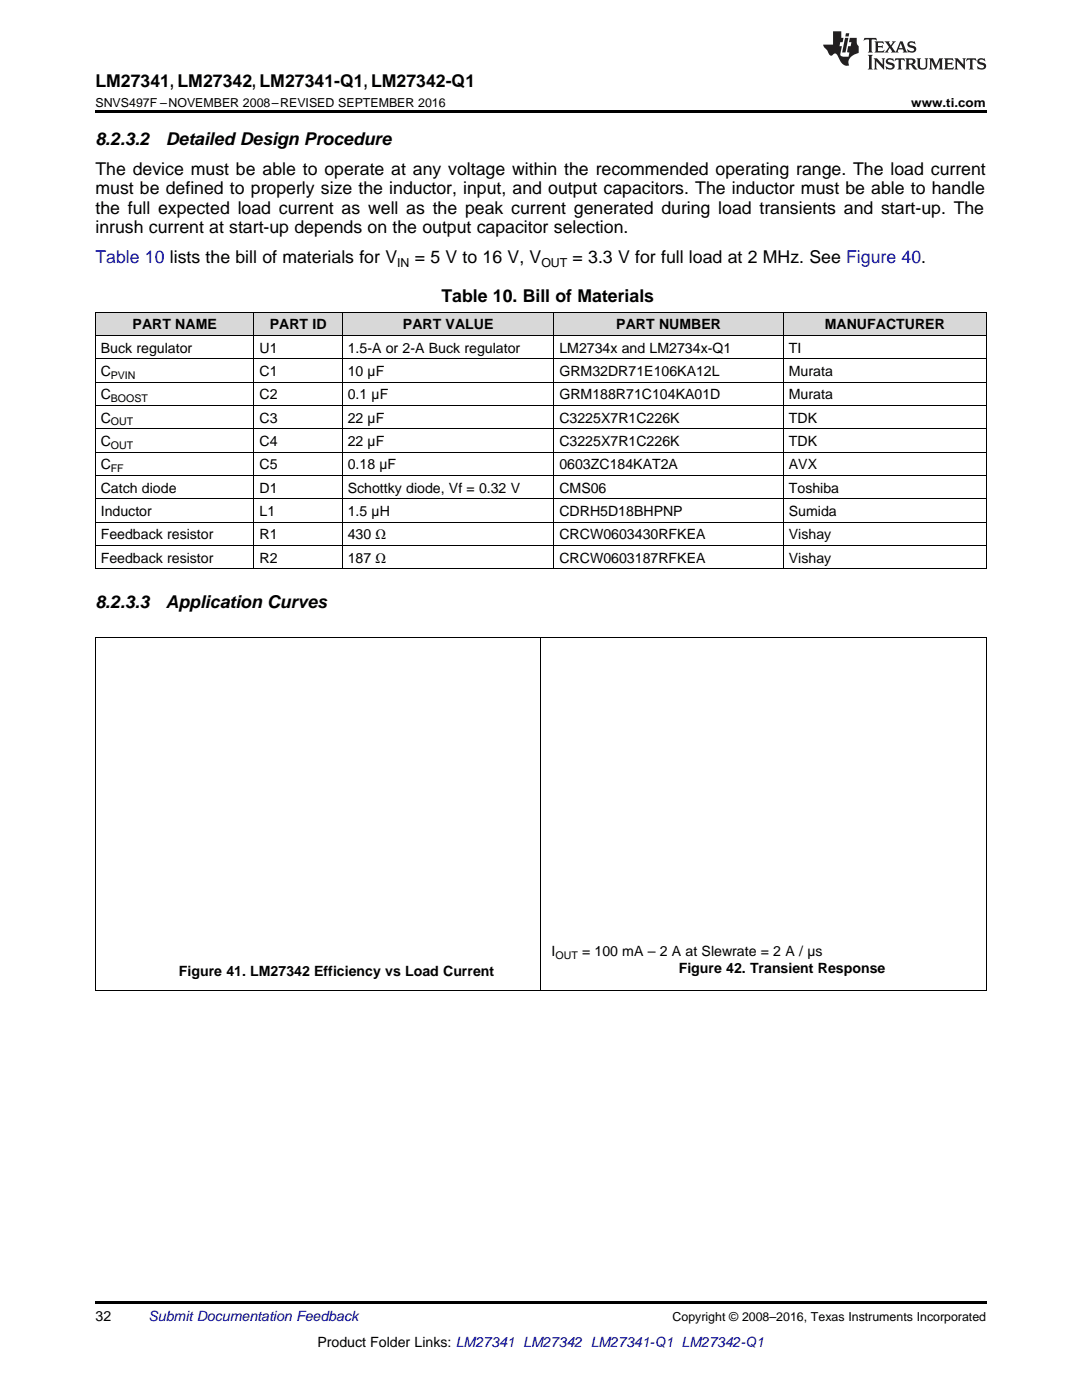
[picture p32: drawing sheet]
<svg xmlns="http://www.w3.org/2000/svg" width="216mm" height="279mm" viewBox="0 0 216 279" stroke-linecap="round" stroke-linejoin="round" font-family="sans-serif">
<defs><g id="words">
<g font-size="3.5">
<text x="19" y="17.3">LM27341, LM27342, LM27341-Q1, LM27342-Q1</text>
<text x="19" y="28.9">8.2.3.2</text>
<text x="33.1" y="28.9">Detailed Design Procedure</text>
<text x="19" y="34.9">The device must be able to operate at any voltage within the recommended operating range. The load current</text>
<text x="19" y="38.8">must be defined to properly size the inductor, input, and output capacitors. The inductor must be able to handle</text>
<text x="19" y="42.7">the full expected load current as well as the peak current generated during load transients and start-up. The</text>
<text x="19" y="46.5">inrush current at start-up depends on the output capacitor selection.</text>
<text x="82.8" y="52.5">= 5 V to 16 V, V</text>
<text x="114.3" y="52.5">= 3.3 V for full load at 2 MHz. See Figure 40.</text>
<text x="88.1" y="60.2">Table 10. Bill of Materials</text>
<text x="19" y="121.3">8.2.3.3</text>
<text x="33.1" y="121.3">Application Curves</text>
</g>
<text font-size="3.5" fill="#00f" x="19" y="52.5">Table 10 lists the bill of materials for V</text>
<g font-size="2.8">
<text x="26.5" y="65.7">PART NAME</text>
<text x="53.8" y="65.7">PART ID</text>
<text x="80.4" y="65.7">PART VALUE</text>
<text x="123" y="65.7">PART NUMBER</text>
<text x="164.6" y="65.7">MANUFACTURER</text>
<text x="20.1" y="70.4">Buck regulator</text>
<text x="51.8" y="70.4">U1</text>
<text x="69.4" y="70.4">1.5-A or 2-A Buck regulator</text>
<text x="111.6" y="70.4">LM2734x and LM2734x-Q1</text>
<text x="157.4" y="70.4">TI</text>
<text x="20.1" y="75">C</text>
<text x="51.8" y="75">C1</text>
<text x="69.4" y="75">10 µF</text>
<text x="111.6" y="75">GRM32DR71E106KA12L</text>
<text x="157.4" y="75">Murata</text>
<text x="20.1" y="79.7">C</text>
<text x="51.8" y="79.7">C2</text>
<text x="69.4" y="79.7">0.1 µF</text>
<text x="111.6" y="79.7">GRM188R71C104KA01D</text>
<text x="157.4" y="79.7">Murata</text>
<text x="20.1" y="84.3">C</text>
<text x="20.1" y="89">C</text>
<text x="51.8" y="84.3">C3</text>
<text x="51.8" y="89">C4</text>
<text x="69.4" y="84.3">22 µF</text>
<text x="69.4" y="89">22 µF</text>
<text x="111.6" y="84.3">C3225X7R1C226K</text>
<text x="111.6" y="89">C3225X7R1C226K</text>
<text x="157.4" y="84.3">TDK</text>
<text x="157.4" y="89">TDK</text>
<text x="20.1" y="93.7">C</text>
<text x="51.8" y="93.7">C5</text>
<text x="69.4" y="93.7">0.18 µF</text>
<text x="111.6" y="93.7">0603ZC184KAT2A</text>
<text x="157.4" y="93.7">AVX</text>
<text x="20.1" y="98.3">Catch diode</text>
<text x="51.8" y="98.3">D1</text>
<text x="69.4" y="98.3">Schottky diode, Vf = 0.32 V</text>
<text x="111.6" y="98.3">CMS06</text>
<text x="157.4" y="98.3">Toshiba</text>
<text x="20.1" y="103">Inductor</text>
<text x="20.1" y="107.6">Feedback resistor</text>
<text x="51.8" y="103">L1</text>
<text x="51.8" y="107.6">R1</text>
<text x="69.4" y="103">1.5 µH</text>
<text x="69.4" y="107.6">430 Ω</text>
<text x="111.6" y="103">CDRH5D18BHPNP</text>
<text x="111.6" y="107.6">CRCW0603430RFKEA</text>
<text x="157.4" y="103">Sumida</text>
<text x="157.4" y="107.6">Vishay</text>
<text x="20.1" y="112.3">Feedback resistor</text>
<text x="51.8" y="112.3">R2</text>
<text x="69.4" y="112.3">187 Ω</text>
<text x="111.6" y="112.3">CRCW0603187RFKEA</text>
<text x="157.4" y="112.3">Vishay</text>
<text x="110.1" y="190.7">I</text>
<text x="116.1" y="190.7">= 100 mA – 2 A at Slewrate = 2 A / µs</text>
<text x="35.7" y="194.7">Figure 41. LM27342 Efficiency vs Load Current</text>
<text x="135.4" y="194.3">Figure 42. Transient Response</text>
<text x="19" y="263.6">32</text>
<text x="63.3" y="268.9">Product Folder Links: LM27341 LM27342 LM27341-Q1 LM27342-Q1</text>
</g>
<text font-size="2.8" fill="#0000c8" x="29.6" y="263.6">Submit Documentation Feedback</text>
<g font-size="2.5">
<text x="19" y="21.4">SNVS497F –NOVEMBER 2008–REVISED SEPTEMBER 2016</text>
<text x="181.8" y="21.4">www.ti.com</text>
<text x="79.2" y="53.2">IN</text>
<text x="108" y="53.2">OUT</text>
<text x="134.2" y="263.6">Copyright © 2008–2016, Texas Instruments Incorporated</text>
</g>
<g font-size="2.1">
<text x="22.1" y="75.6">PVIN</text>
<text x="22.1" y="80.3">BOOST</text>
<text x="22.1" y="84.9">OUT</text>
<text x="22.1" y="89.6">OUT</text>
<text x="22.1" y="94.2">FF</text>
<text x="110.8" y="191.3">OUT</text>
</g>
</g></defs>
<g fill="#d8d8d8">
<path d="M19 62.3h31.7v4.7h-31.7z"/>
<path d="M50.7 62.3h17.6v4.7h-17.6z"/>
<path d="M68.3 62.3h42.3v4.7h-42.3z"/>
<path d="M110.6 62.3h45.8v4.7h-45.8z"/>
<path d="M156.4 62.3h40.4v4.7h-40.4z"/>
</g>
<path d="M19 22h177.8v.5h-177.8zM19 259.7h177.8v.5h-177.8z" fill="#000"/>
<g fill="none" stroke="#000" stroke-width=".2">
<path d="M19 76.3h177.8M19 71.6h177.8M19 66.9h177.8M19 62.3h177.8M19.1 62.3v51.3M50.7 62.3v51.3M68.3 62.3v51.3M110.5 62.3v51.3M156.3 62.3v51.3M196.8 62.3v51.3M19 99.5h177.8M19 94.9h177.8"/>
<path d="M19 90.2h177.8M19 85.6h177.8M19 80.9h177.8M19 113.5h177.8M19 108.8h177.8M19 104.2h177.8M19 127.2h177.8M19.1 127.2v70.5M107.9 127.2v70.5M196.8 127.2v70.5M19 197.7h177.8"/>
</g>
<g fill="#231f20">
<path d="M172.5 7.6l-.1 .5 .4-.2h.6v.1v2.1l-.2 .4h.9l-.2-.4v-2.1l.1-.1h.5l.5 .2-.2-.5zM174.5 8.3l.2 .3v1.5l-.2 .4h1.8l.2-.6a1.04 1.04 0 0 1-1.3 .2v-.7h.6l.3 .2v-.6l-.3 .2h-.6v-.6l.8-.1 .4 .3-.2-.5zM176.5 8.3l.9 1.1-.9 1.1h.8l-.2-.2 .4-.7 .5 .7-.2 .2h1.5l-.2-.2 .2-.4h.9l.1 .4-.2 .2h1l-.3-.3-.7-1.9h-.5l-.9 2-.8-1 .9-1h-.8l.1 .3-.4 .5-.3-.6 .1-.2zM179.7 8.6l.4 1h-.7zM181.3 8.4a.63 .63 0 0 0-.2 .7 .63 .63 0 0 0 .6 .4l.6 .2 .1 .2a.75 .75 0 0 1-.7 .4 .75 .75 0 0 1-.6-.5l.1 .7 .1-.1a1.11 1.11 0 0 0 1.5-.6 1.13 1.13 0 0 0-1.2-.8l-.1-.4a1.04 1.04 0 0 1 1.2 .2l-.2-.5-.2 .1-.4-.2zM173.2 10.9l.2 .4v2.2l-.2 .4h1l-.3-.4v-2.2l.3-.4zM174.3 11.6l.3 .4v1.5l-.3 .4h.8l-.2-.4v-1.3l1.5 1.7v-1.9l.2-.4h-.7l.2 .4v.9l-1.1-1.3zM177 11.8a.62 .62 0 0 0-.2 .7 .62 .62 0 0 0 .6 .4l.6 .1 .1 .3a.76 .76 0 0 1-.7 .3 .76 .76 0 0 1-.7-.4l.2 .7 .1-.1a1.11 1.11 0 0 0 1.5-.6 1.13 1.13 0 0 0-1.2-.8l-.1-.4a1.04 1.04 0 0 1 1.2 .2l-.2-.6-.2 .1-.5-.1zM178.7 11.6l-.2 .6a.61 .61 0 0 1 .8-.3v1.6l-.2 .4h.9l-.2-.4v-1.6a.63 .63 0 0 1 .7 .3l-.1-.6zM180.6 11.6l.3 .4v1.5l-.3 .4h1l-.2-.2-.1-.8 .6 .2a.76 .76 0 0 0 1.2 .7l-1-1a.58 .58 0 0 0 .6-.5 .58 .58 0 0 0-.5-.6zM181.4 11.9h.1a.45 .45 0 0 1 .5 .1 .45 .45 0 0 1 .1 .5l-.8 .2zM182.9 11.6l.2 .2a2.17 2.17 0 0 0 .3 1.9 .99 .99 0 0 0 1.6-.6v-1.1l.2-.4h-.7l.2 .2a1.92 1.92 0 0 1-.2 1.8 .6 .6 0 0 1-.9-.5v-1.1l.2-.4zM185.4 11.6l.2 .4v1.5l-.2 .4h.7l-.2-.4v-1.4l.8 1.8 .8-1.8v1.4l-.2 .4h.9l-.2-.4v-1.5l.2-.4h-.8l-.6 1.5-.6-1.5zM188.4 11.6l.2 .4v1.5l-.2 .4h1.8l.1-.6a1.04 1.04 0 0 1-1.2 .1v-.6h.5l.4 .2v-.6l-.4 .2h-.5v-.7h.8l.3 .3-.1-.6zM190.5 11.6l.2 .4v1.5l-.2 .4h.7l-.2-.4v-1.3l1.5 1.7v-1.9l.2-.4h-.7l.2 .4v.9l-1.1-1.3zM192.9 11.6l-.1 .6a.61 .61 0 0 1 .7-.3l.1 1.6-.3 .4h1l-.3-.4 .1-1.6a.63 .63 0 0 1 .7 .3l-.1-.6zM195.2 11.8a.62 .62 0 0 0-.2 .7 .62 .62 0 0 0 .6 .4l.6 .1 .1 .3a.76 .76 0 0 1-.7 .3 .76 .76 0 0 1-.6-.4l.1 .7 .1-.1a1.11 1.11 0 0 0 1.6-.6 1.13 1.13 0 0 0-1.3-.8l-.1-.4a1.04 1.04 0 0 1 1.2 .2l-.1-.6-.2 .1-.5-.1z"/>
<path d="M166.2 6.3v2.6h-1.9v.4l.8 .9a.91 .91 0 0 0 1 .8 .56 .56 0 0 1 .5-.3 .56 .56 0 0 1 .5 .3l.4 .8a1.53 1.53 0 0 0 1.9 1.2 1.54 1.54 0 0 1 1-2.1l.9-.3v-1.4a1.52 1.52 0 0 1-.4-1.6h-1.3l-.2 .8h.5l-.2 .8h-.5l-.1 1v.2l.4 .1-.2 .8a1.93 1.93 0 0 1-1.6-.3l.3-1.8h-.5l.2-.8h.4l.2-.8h-.4v-1.3zM168.6 7.6l-.6 2.9h.7l.6-2.9zM168.8 6.6l-.1 .7h.6l.2-.7z"/>
</g>
<use href="#words"/>
</svg>
